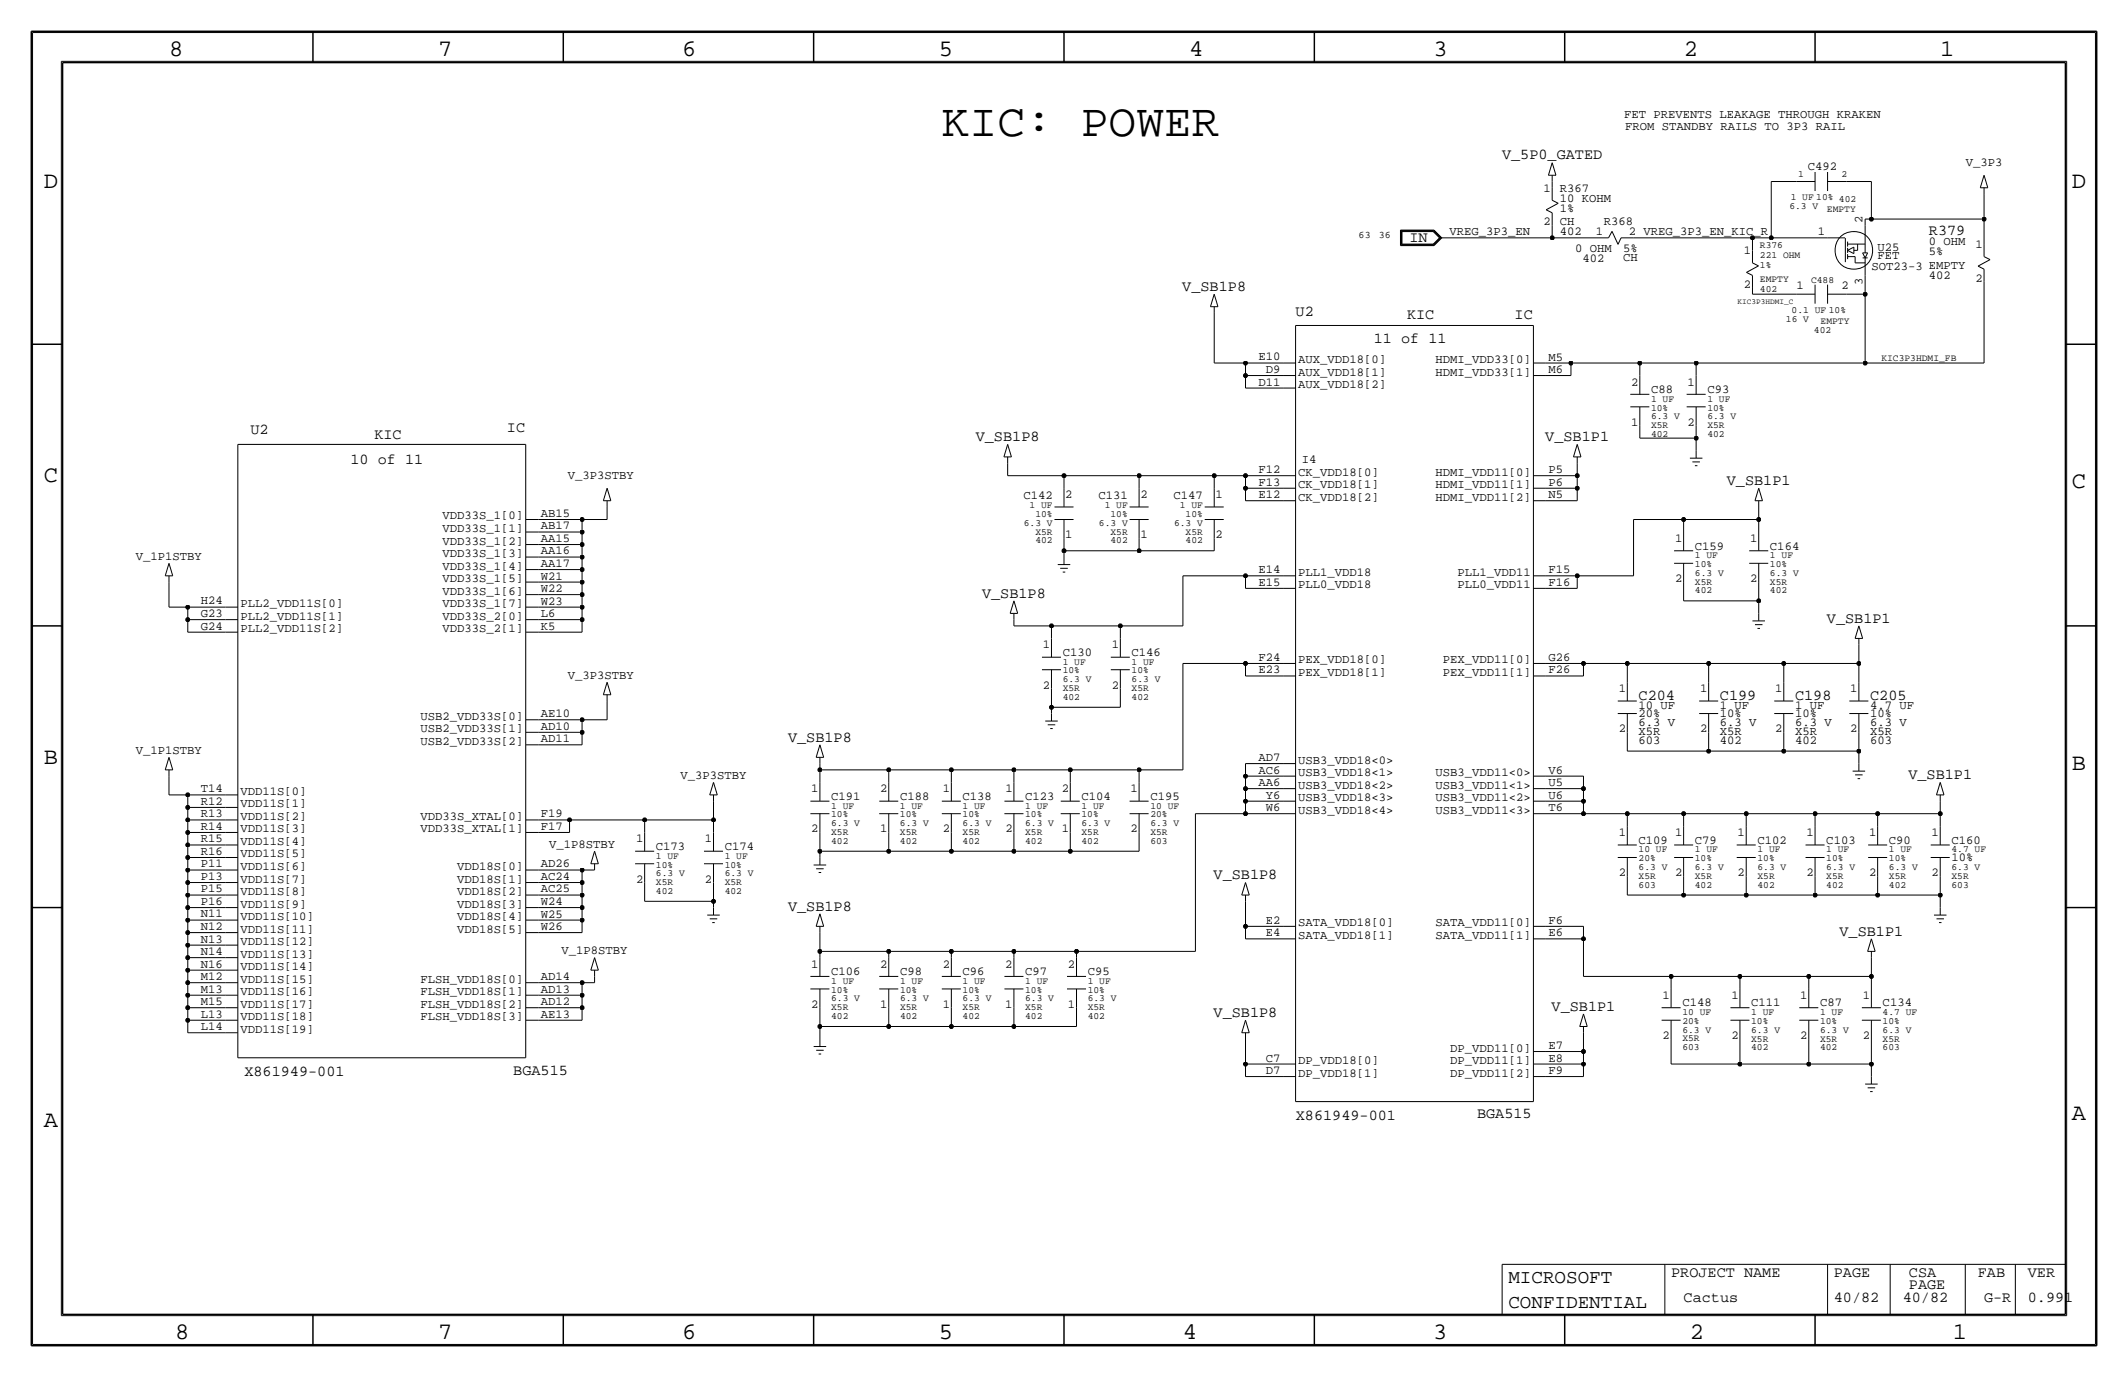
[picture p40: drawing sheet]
<svg xmlns="http://www.w3.org/2000/svg" width="432mm" height="279mm" viewBox="0 0 432 279" stroke-linecap="round" stroke-linejoin="round" font-family="sans-serif">
<defs><g id="words">
<text font-size="9.4" x="191.1" y="27.7">KIC: POWER</text>
<g font-size="4.8">
<text x="34.3" y="11.4">8</text>
<text x="88.9" y="11.4">7</text>
<text x="138.5" y="11.4">6</text>
<text x="190.5" y="11.4">5</text>
<text x="241.3" y="11.4">4</text>
<text x="290.8" y="11.4">3</text>
<text x="341.6" y="11.4">2</text>
<text x="393.7" y="11.4">1</text>
<text x="8.9" y="38.1">D</text>
<text x="420.4" y="38.1">D</text>
<text x="8.9" y="97.8">C</text>
<text x="420.4" y="99.1">C</text>
<text x="8.9" y="154.9">B</text>
<text x="420.4" y="156.2">B</text>
<text x="420.4" y="227.3">A</text>
<text x="8.9" y="228.6">A</text>
<text x="35.6" y="271.8">8</text>
<text x="88.9" y="271.8">7</text>
<text x="138.4" y="271.8">6</text>
<text x="190.5" y="271.8">5</text>
<text x="240" y="271.8">4</text>
<text x="290.8" y="271.8">3</text>
<text x="342.9" y="271.8">2</text>
<text x="396.2" y="271.8">1</text>
</g>
<g font-size="3.9">
<text x="306.1" y="260.4">MICROSOFT</text>
<text x="306.1" y="265.4">CONFIDENTIAL</text>
</g>
<g font-size="3.1">
<text x="304.8" y="32.4">V_5P0_GATED</text>
<text x="391.4" y="47.8">R379</text>
<text x="286" y="49">IN</text>
<text x="239.9" y="59">V_SB1P8</text>
<text x="262.9" y="64.2">U2</text>
<text x="285.5" y="64.8">KIC</text>
<text x="307.3" y="64.8">IC</text>
<text x="278.7" y="69.6">11 of 11</text>
<text x="50.8" y="88.1">U2</text>
<text x="76" y="89.1">KIC</text>
<text x="102.9" y="87.6">IC</text>
<text x="198" y="89.5">V_SB1P8</text>
<text x="313.6" y="89.5">V_SB1P1</text>
<text x="71.1" y="94.2">10 of 11</text>
<text x="350.4" y="98.4">V_SB1P1</text>
<text x="199.3" y="121.3">V_SB1P8</text>
<text x="370.7" y="126.3">V_SB1P1</text>
<text x="332.5" y="142">C204</text>
<text x="349" y="142">C199</text>
<text x="364.2" y="142">C198</text>
<text x="379.5" y="142">C205</text>
<text x="159.9" y="150.5">V_SB1P8</text>
<text x="387.2" y="158.1">V_SB1P1</text>
<text x="246.3" y="178.4">V_SB1P8</text>
<text x="159.9" y="184.8">V_SB1P8</text>
<text x="373.3" y="189.8">V_SB1P1</text>
<text x="246.3" y="206.3">V_SB1P8</text>
<text x="314.8" y="205.1">V_SB1P1</text>
<text x="49.6" y="218.4">X861949-001</text>
<text x="104.1" y="218">BGA515</text>
<text x="262.9" y="227.3">X861949-001</text>
<text x="299.7" y="226.9">BGA515</text>
<text x="339.1" y="259.1">PROJECT NAME</text>
<text x="372.1" y="259.1">PAGE</text>
<text x="387.4" y="259.1">CSA</text>
<text x="387.4" y="261.6">PAGE</text>
<text x="401.3" y="259.1">FAB</text>
<text x="411.5" y="259.1">VER</text>
<text x="341.6" y="264.2">Cactus</text>
<text x="372.1" y="264.2">40/82</text>
<text x="386.1" y="264.2">40/82</text>
<text x="402.6" y="264.2">G-R</text>
<text x="411.5" y="264.2">0.991</text>
</g>
<g font-size="2.5">
<text x="329.5" y="23.9">FET PREVENTS LEAKAGE THROUGH KRAKEN</text>
<text x="329.8" y="26.4">FROM STANDBY RAILS TO 3P3 RAIL</text>
<text x="366.8" y="34.5">C492</text>
<text x="398.9" y="33.6">V_3P3</text>
<text x="313.2" y="38.9">1</text>
<text x="316.5" y="38.9">R367</text>
<text x="316.5" y="40.9">10 KOHM</text>
<text x="294.1" y="47.8">VREG_3P3_EN</text>
<text x="313.2" y="45.7">2</text>
<text x="316.5" y="47.8">402</text>
<text x="316.5" y="45.7">CH</text>
<text x="316.5" y="42.9">1%</text>
<text x="323.8" y="47.8">1</text>
<text x="325.4" y="45.7">R368</text>
<text x="330.5" y="47.8">2 VREG_3P3_EN_KIC_R</text>
<text x="368.8" y="47.8">1</text>
<text x="378" y="45.2" transform="rotate(-90 378 45.2)">2</text>
<text x="319.6" y="51.1">0 OHM</text>
<text x="321.1" y="53.1">402</text>
<text x="329.4" y="53">CH</text>
<text x="329.4" y="51.1">5%</text>
<text x="353.9" y="51.6">1</text>
<text x="381" y="52.5">FET</text>
<text x="381" y="50.9">U25</text>
<text x="391.4" y="51.8">5%</text>
<text x="391.4" y="49.8">0 OHM</text>
<text x="400.8" y="50.3">1</text>
<text x="353.9" y="58.4">2</text>
<text x="364.5" y="58.7">1</text>
<text x="373.6" y="58.7">2</text>
<text x="378" y="57.9" transform="rotate(-90 378 57.9)">3</text>
<text x="379.7" y="54.7">SOT23-3 EMPTY</text>
<text x="391.4" y="56.6">402</text>
<text x="400.8" y="57.1">2</text>
<text x="255.4" y="73.1">E10</text>
<text x="256.9" y="75.7">D9</text>
<text x="263.4" y="76.2">AUX_VDD18[1]</text>
<text x="263.4" y="73.7">AUX_VDD18[0]</text>
<text x="291.3" y="76.2">HDMI_VDD33[1]</text>
<text x="291.3" y="73.7">HDMI_VDD33[0]</text>
<text x="314.2" y="75.7">M6</text>
<text x="314.2" y="73.1">M5</text>
<text x="255.4" y="78.2">D11</text>
<text x="263.4" y="78.7">AUX_VDD18[2]</text>
<text x="331" y="78.2">2</text>
<text x="335" y="79.8">C88</text>
<text x="342.4" y="78.2">1</text>
<text x="346.5" y="79.8">C93</text>
<text x="331" y="86.4">1</text>
<text x="342.4" y="86.4">2</text>
<text x="264.2" y="94">I4</text>
<text x="115.2" y="97.1">V_3P3STBY</text>
<text x="207.7" y="101.3">C142</text>
<text x="216.1" y="101.1">2</text>
<text x="222.9" y="101.3">C131</text>
<text x="231.4" y="101.1">2</text>
<text x="238.1" y="101.3">C147</text>
<text x="246.6" y="101.1">1</text>
<text x="255.4" y="101.1">E12</text>
<text x="255.4" y="98.5">F13</text>
<text x="255.4" y="96">F12</text>
<text x="263.4" y="101.6">CK_VDD18[2]</text>
<text x="263.4" y="99.1">CK_VDD18[1]</text>
<text x="263.4" y="96.5">CK_VDD18[0]</text>
<text x="291.3" y="101.6">HDMI_VDD11[2]</text>
<text x="291.3" y="99.1">HDMI_VDD11[1]</text>
<text x="291.3" y="96.5">HDMI_VDD11[0]</text>
<text x="314.2" y="101.1">N5</text>
<text x="314.2" y="98.5">P6</text>
<text x="314.2" y="96">P5</text>
<text x="89.8" y="105.4">VDD33S_1[0]</text>
<text x="89.8" y="107.9">VDD33S_1[1]</text>
<text x="109.7" y="107.4">AB17</text>
<text x="109.7" y="104.9">AB15</text>
<text x="27.6" y="113.6">V_1P1STBY</text>
<text x="89.8" y="110.5">VDD33S_1[2]</text>
<text x="89.8" y="113">VDD33S_1[3]</text>
<text x="109.7" y="112.5">AA16</text>
<text x="109.7" y="110">AA15</text>
<text x="216.1" y="109.2">1</text>
<text x="231.4" y="109.2">1</text>
<text x="246.6" y="109.2">2</text>
<text x="339.9" y="110">1</text>
<text x="343.9" y="111.5">C159</text>
<text x="355.1" y="110">1</text>
<text x="359.2" y="111.5">C164</text>
<text x="89.8" y="115.6">VDD33S_1[4]</text>
<text x="89.8" y="118.1">VDD33S_1[5]</text>
<text x="109.7" y="117.6">W21</text>
<text x="109.7" y="115.1">AA17</text>
<text x="255.4" y="116.3">E14</text>
<text x="255.4" y="118.9">E15</text>
<text x="263.4" y="119.4">PLL0_VDD18</text>
<text x="263.4" y="116.8">PLL1_VDD18</text>
<text x="295.8" y="119.4">PLL0_VDD11</text>
<text x="295.8" y="116.8">PLL1_VDD11</text>
<text x="314.2" y="116.3">F15</text>
<text x="314.2" y="118.9">F16</text>
<text x="339.9" y="118.1">2</text>
<text x="355.1" y="118.1">2</text>
<text x="40.7" y="125.2">G23</text>
<text x="40.7" y="122.7">H24</text>
<text x="48.8" y="123.2">PLL2_VDD11S[0]</text>
<text x="48.8" y="125.7">PLL2_VDD11S[1]</text>
<text x="89.8" y="120.6">VDD33S_1[6]</text>
<text x="89.8" y="125.7">VDD33S_2[0]</text>
<text x="89.8" y="123.2">VDD33S_1[7]</text>
<text x="109.7" y="125.2">L6</text>
<text x="109.7" y="122.7">W23</text>
<text x="109.7" y="120.1">W22</text>
<text x="40.7" y="127.7">G24</text>
<text x="48.8" y="128.3">PLL2_VDD11S[2]</text>
<text x="89.8" y="128.3">VDD33S_2[1]</text>
<text x="109.7" y="127.8">K5</text>
<text x="211.6" y="131.6">1</text>
<text x="225.6" y="131.6">1</text>
<text x="115.2" y="137.8">V_3P3STBY</text>
<text x="215.6" y="133.1">C130</text>
<text x="229.6" y="133.1">C146</text>
<text x="255.4" y="136.6">E23</text>
<text x="255.4" y="134.1">F24</text>
<text x="263.4" y="134.6">PEX_VDD18[0]</text>
<text x="263.4" y="137.2">PEX_VDD18[1]</text>
<text x="292.8" y="137.2">PEX_VDD11[1]</text>
<text x="292.8" y="134.6">PEX_VDD11[0]</text>
<text x="314.2" y="136.6">F26</text>
<text x="314.2" y="134.1">G26</text>
<text x="211.6" y="139.7">2</text>
<text x="225.6" y="139.7">2</text>
<text x="328.5" y="140.5">1</text>
<text x="332.5" y="143.8">10 UF</text>
<text x="345" y="140.5">1</text>
<text x="349" y="143.8">1 UF</text>
<text x="360.2" y="140.5">1</text>
<text x="364.2" y="143.8">1 UF</text>
<text x="375.4" y="140.5">1</text>
<text x="379.5" y="143.8">4.7 UF</text>
<text x="85.3" y="148.6">USB2_VDD33S[1]</text>
<text x="85.3" y="146">USB2_VDD33S[0]</text>
<text x="109.7" y="148.1">AD10</text>
<text x="109.7" y="145.5">AE10</text>
<text x="328.5" y="148.6">2</text>
<text x="332.5" y="149.1">X5R</text>
<text x="332.5" y="147.3">6.3 V</text>
<text x="332.5" y="145.5">20%</text>
<text x="345" y="148.6">2</text>
<text x="349" y="145.5">10%</text>
<text x="349" y="147.3">6.3 V</text>
<text x="349" y="149.1">X5R</text>
<text x="360.2" y="148.6">2</text>
<text x="364.2" y="145.5">10%</text>
<text x="364.2" y="149.1">X5R</text>
<text x="364.2" y="147.3">6.3 V</text>
<text x="375.4" y="148.6">2</text>
<text x="379.5" y="147.3">6.3 V</text>
<text x="379.5" y="149.1">X5R</text>
<text x="379.5" y="145.5">10%</text>
<text x="27.6" y="153">V_1P1STBY</text>
<text x="85.3" y="151.1">USB2_VDD33S[2]</text>
<text x="109.7" y="150.6">AD11</text>
<text x="255.4" y="154.4">AD7</text>
<text x="263.4" y="154.9">USB3_VDD18&lt;0&gt;</text>
<text x="332.5" y="150.9">603</text>
<text x="349" y="150.9">402</text>
<text x="364.2" y="150.9">402</text>
<text x="379.5" y="150.9">603</text>
<text x="40.7" y="160.8">T14</text>
<text x="48.8" y="161.3">VDD11S[0]</text>
<text x="138.1" y="158.1">V_3P3STBY</text>
<text x="164.6" y="160.8">1</text>
<text x="178.6" y="160.8">2</text>
<text x="191.3" y="160.8">1</text>
<text x="204" y="160.8">1</text>
<text x="215.4" y="160.8">2</text>
<text x="229.4" y="160.8">1</text>
<text x="255.4" y="159.5">AA6</text>
<text x="255.4" y="157">AC6</text>
<text x="263.4" y="157.5">USB3_VDD18&lt;1&gt;</text>
<text x="263.4" y="160">USB3_VDD18&lt;2&gt;</text>
<text x="291.3" y="157.5">USB3_VDD11&lt;0&gt;</text>
<text x="291.3" y="160">USB3_VDD11&lt;1&gt;</text>
<text x="314.2" y="159.5">U5</text>
<text x="314.2" y="157">V6</text>
<text x="40.7" y="165.8">R13</text>
<text x="40.7" y="163.3">R12</text>
<text x="48.8" y="166.4">VDD11S[2]</text>
<text x="48.8" y="163.8">VDD11S[1]</text>
<text x="85.3" y="166.4">VDD33S_XTAL[0]</text>
<text x="109.7" y="165.9">F19</text>
<text x="168.7" y="162.3">C191</text>
<text x="182.6" y="162.3">C188</text>
<text x="195.3" y="162.3">C138</text>
<text x="208" y="162.3">C123</text>
<text x="219.5" y="162.3">C104</text>
<text x="233.4" y="162.3">C195</text>
<text x="256.9" y="164.6">W6</text>
<text x="256.9" y="162.1">Y6</text>
<text x="263.4" y="162.6">USB3_VDD18&lt;3&gt;</text>
<text x="263.4" y="165.1">USB3_VDD18&lt;4&gt;</text>
<text x="291.3" y="162.6">USB3_VDD11&lt;2&gt;</text>
<text x="291.3" y="165.1">USB3_VDD11&lt;3&gt;</text>
<text x="314.2" y="164.6">T6</text>
<text x="314.2" y="162">U6</text>
<text x="40.7" y="173.5">R16</text>
<text x="40.7" y="170.9">R15</text>
<text x="40.7" y="168.4">R14</text>
<text x="48.8" y="171.4">VDD11S[4]</text>
<text x="48.8" y="174">VDD11S[5]</text>
<text x="48.8" y="168.9">VDD11S[3]</text>
<text x="85.3" y="168.9">VDD33S_XTAL[1]</text>
<text x="109.7" y="168.4">F17</text>
<text x="111.4" y="172.1">V_1P8STBY</text>
<text x="129.1" y="170.9">1</text>
<text x="133.1" y="172.5">C173</text>
<text x="143" y="170.9">1</text>
<text x="147.1" y="172.5">C174</text>
<text x="164.6" y="168.9">2</text>
<text x="178.6" y="168.9">1</text>
<text x="191.3" y="168.9">2</text>
<text x="204" y="168.9">2</text>
<text x="215.4" y="168.9">1</text>
<text x="229.4" y="168.9">2</text>
<text x="328.5" y="169.7">1</text>
<text x="332.5" y="171.2">C109</text>
<text x="339.9" y="169.7">1</text>
<text x="343.9" y="171.2">C79</text>
<text x="352.6" y="169.7">1</text>
<text x="356.6" y="171.2">C102</text>
<text x="366.6" y="169.7">1</text>
<text x="370.6" y="171.2">C103</text>
<text x="379.3" y="169.7">1</text>
<text x="383.3" y="171.2">C90</text>
<text x="392" y="169.7">1</text>
<text x="396" y="171.2">C160</text>
<text x="40.7" y="178.5">P13</text>
<text x="40.7" y="176">P11</text>
<text x="48.8" y="176.5">VDD11S[6]</text>
<text x="48.8" y="179.1">VDD11S[7]</text>
<text x="92.8" y="176.5">VDD18S[0]</text>
<text x="92.8" y="179.1">VDD18S[1]</text>
<text x="109.7" y="178.5">AC24</text>
<text x="109.7" y="176">AD26</text>
<text x="129.1" y="179.1">2</text>
<text x="143" y="179.1">2</text>
<text x="328.5" y="177.8">2</text>
<text x="339.9" y="177.8">2</text>
<text x="352.6" y="177.8">2</text>
<text x="366.6" y="177.8">2</text>
<text x="379.3" y="177.8">2</text>
<text x="392" y="177.8">2</text>
<text x="396" y="174.8">10%</text>
<text x="40.7" y="183.6">P16</text>
<text x="40.7" y="181.1">P15</text>
<text x="48.8" y="184.1">VDD11S[9]</text>
<text x="48.8" y="181.6">VDD11S[8]</text>
<text x="92.8" y="181.6">VDD18S[2]</text>
<text x="92.8" y="184.1">VDD18S[3]</text>
<text x="109.7" y="183.6">W24</text>
<text x="109.7" y="181.1">AC25</text>
<text x="40.7" y="191.2">N13</text>
<text x="40.7" y="188.7">N12</text>
<text x="40.7" y="186.2">N11</text>
<text x="48.8" y="191.8">VDD11S[12]</text>
<text x="48.8" y="189.2">VDD11S[11]</text>
<text x="48.8" y="186.7">VDD11S[10]</text>
<text x="92.8" y="186.7">VDD18S[4]</text>
<text x="92.8" y="189.2">VDD18S[5]</text>
<text x="109.7" y="188.7">W26</text>
<text x="109.7" y="186.2">W25</text>
<text x="256.9" y="190">E4</text>
<text x="256.9" y="187.4">E2</text>
<text x="263.4" y="188">SATA_VDD18[0]</text>
<text x="263.4" y="190.5">SATA_VDD18[1]</text>
<text x="291.3" y="188">SATA_VDD11[0]</text>
<text x="291.3" y="190.5">SATA_VDD11[1]</text>
<text x="314.2" y="190">E6</text>
<text x="314.2" y="187.4">F6</text>
<text x="40.7" y="196.3">N16</text>
<text x="40.7" y="193.8">N14</text>
<text x="48.8" y="196.8">VDD11S[14]</text>
<text x="48.8" y="194.3">VDD11S[13]</text>
<text x="114" y="193.6">V_1P8STBY</text>
<text x="164.6" y="196.3">1</text>
<text x="168.7" y="197.9">C106</text>
<text x="178.6" y="196.3">2</text>
<text x="182.6" y="197.9">C98</text>
<text x="191.3" y="196.3">2</text>
<text x="195.3" y="197.9">C96</text>
<text x="204" y="196.3">2</text>
<text x="208" y="197.9">C97</text>
<text x="216.7" y="196.3">2</text>
<text x="220.7" y="197.9">C95</text>
<text x="40.7" y="203.9">M15</text>
<text x="40.7" y="201.4">M13</text>
<text x="40.7" y="198.9">M12</text>
<text x="48.8" y="201.9">VDD11S[16]</text>
<text x="48.8" y="199.4">VDD11S[15]</text>
<text x="85.3" y="199.4">FLSH_VDD18S[0]</text>
<text x="85.3" y="201.9">FLSH_VDD18S[1]</text>
<text x="109.7" y="203.9">AD12</text>
<text x="109.7" y="201.4">AD13</text>
<text x="109.7" y="198.9">AD14</text>
<text x="337.3" y="202.7">1</text>
<text x="351.3" y="202.7">1</text>
<text x="365.3" y="202.7">1</text>
<text x="378" y="202.7">1</text>
<text x="40.7" y="209">L14</text>
<text x="40.7" y="206.5">L13</text>
<text x="48.8" y="209.6">VDD11S[19]</text>
<text x="48.8" y="204.5">VDD11S[17]</text>
<text x="48.8" y="207">VDD11S[18]</text>
<text x="85.3" y="207">FLSH_VDD18S[3]</text>
<text x="85.3" y="204.5">FLSH_VDD18S[2]</text>
<text x="109.7" y="206.5">AE13</text>
<text x="164.6" y="204.5">2</text>
<text x="178.6" y="204.5">1</text>
<text x="191.3" y="204.5">1</text>
<text x="204" y="204.5">1</text>
<text x="216.7" y="204.5">1</text>
<text x="341.4" y="204.2">C148</text>
<text x="355.3" y="204.2">C111</text>
<text x="369.3" y="204.2">C87</text>
<text x="382" y="204.2">C134</text>
<text x="256.9" y="215.4">C7</text>
<text x="263.4" y="215.9">DP_VDD18[0]</text>
<text x="294.3" y="215.9">DP_VDD11[1]</text>
<text x="294.3" y="213.4">DP_VDD11[0]</text>
<text x="314.2" y="215.4">E8</text>
<text x="314.2" y="212.8">E7</text>
<text x="337.3" y="210.8">2</text>
<text x="351.3" y="210.8">2</text>
<text x="365.3" y="210.8">2</text>
<text x="378" y="210.8">2</text>
<text x="256.9" y="217.9">D7</text>
<text x="263.4" y="218.4">DP_VDD18[1]</text>
<text x="294.3" y="218.4">DP_VDD11[2]</text>
<text x="314.2" y="217.9">F9</text>
</g>
<g font-size="2">
<text x="364.8" y="35.8">1</text>
<text x="373.6" y="35.8">2</text>
<text x="363.4" y="40.6">1 UF 10% 402</text>
<text x="363.1" y="42.4">6.3 V</text>
<text x="370.7" y="42.9">EMPTY</text>
<text x="275.7" y="48.3">63</text>
<text x="279.8" y="48.3">36</text>
<text x="357.1" y="50.3">R376</text>
<text x="357.1" y="52.3">221 OHM</text>
<text x="357.1" y="59.2">402</text>
<text x="357.1" y="54.4">1%</text>
<text x="357.1" y="57.2">EMPTY</text>
<text x="367.5" y="57.4">C488</text>
<text x="362.4" y="65.3">16 V</text>
<text x="363.5" y="63.5">0.1 UF 10%</text>
<text x="369.4" y="65.8">EMPTY</text>
<text x="368.1" y="67.6">402</text>
<text x="381.8" y="73.2">KIC3P3HDMI_FB</text>
<text x="335" y="81.5">1 UF</text>
<text x="335" y="83.3">10%</text>
<text x="346.5" y="81.5">1 UF</text>
<text x="346.5" y="83.3">10%</text>
<text x="335" y="85.1">6.3 V</text>
<text x="335" y="86.9">X5R</text>
<text x="335" y="88.6">402</text>
<text x="346.5" y="85.1">6.3 V</text>
<text x="346.5" y="86.9">X5R</text>
<text x="346.5" y="88.6">402</text>
<text x="207.7" y="106.7">6.3 V</text>
<text x="208.9" y="103.1">1 UF</text>
<text x="210.1" y="104.9">10%</text>
<text x="223" y="106.7">6.3 V</text>
<text x="224.2" y="103.1">1 UF</text>
<text x="225.3" y="104.9">10%</text>
<text x="238.2" y="106.7">6.3 V</text>
<text x="239.4" y="103.1">1 UF</text>
<text x="240.6" y="104.9">10%</text>
<text x="210.1" y="110.2">402</text>
<text x="210.1" y="108.5">X5R</text>
<text x="225.3" y="110.2">402</text>
<text x="225.3" y="108.5">X5R</text>
<text x="240.6" y="110.2">402</text>
<text x="240.6" y="108.5">X5R</text>
<text x="343.9" y="113.3">1 UF</text>
<text x="359.2" y="113.3">1 UF</text>
<text x="343.9" y="116.8">6.3 V</text>
<text x="343.9" y="118.6">X5R</text>
<text x="343.9" y="115.1">10%</text>
<text x="359.2" y="116.8">6.3 V</text>
<text x="359.2" y="118.6">X5R</text>
<text x="359.2" y="115.1">10%</text>
<text x="343.9" y="120.4">402</text>
<text x="359.2" y="120.4">402</text>
<text x="215.6" y="134.9">1 UF</text>
<text x="215.6" y="136.7">10%</text>
<text x="229.6" y="136.6">10%</text>
<text x="229.6" y="134.9">1 UF</text>
<text x="215.6" y="138.4">6.3 V</text>
<text x="215.6" y="140.2">X5R</text>
<text x="215.6" y="142">402</text>
<text x="229.6" y="142">402</text>
<text x="229.6" y="140.2">X5R</text>
<text x="229.6" y="138.4">6.3 V</text>
<text x="168.7" y="165.9">10%</text>
<text x="168.7" y="167.6">6.3 V</text>
<text x="168.7" y="164.1">1 UF</text>
<text x="182.6" y="165.9">10%</text>
<text x="182.6" y="167.6">6.3 V</text>
<text x="182.6" y="164.1">1 UF</text>
<text x="195.3" y="167.6">6.3 V</text>
<text x="195.3" y="164.1">1 UF</text>
<text x="195.3" y="165.9">10%</text>
<text x="208" y="167.6">6.3 V</text>
<text x="208" y="165.9">10%</text>
<text x="208" y="164.1">1 UF</text>
<text x="219.5" y="165.9">10%</text>
<text x="219.5" y="167.6">6.3 V</text>
<text x="219.5" y="164.1">1 UF</text>
<text x="233.4" y="167.6">6.3 V</text>
<text x="233.4" y="165.9">20%</text>
<text x="233.4" y="164.1">10 UF</text>
<text x="168.7" y="171.2">402</text>
<text x="168.7" y="169.4">X5R</text>
<text x="182.6" y="171.2">402</text>
<text x="182.6" y="169.4">X5R</text>
<text x="195.3" y="171.2">402</text>
<text x="195.3" y="169.4">X5R</text>
<text x="208" y="171.2">402</text>
<text x="208" y="169.4">X5R</text>
<text x="219.5" y="171.2">402</text>
<text x="219.5" y="169.4">X5R</text>
<text x="233.4" y="171.2">603</text>
<text x="233.4" y="169.4">X5R</text>
<text x="332.5" y="173">10 UF</text>
<text x="343.9" y="173">1 UF</text>
<text x="356.6" y="173">1 UF</text>
<text x="370.6" y="173">1 UF</text>
<text x="383.3" y="173">1 UF</text>
<text x="396" y="173">4.7 UF</text>
<text x="133.1" y="174.2">1 UF</text>
<text x="133.1" y="176">10%</text>
<text x="133.1" y="177.8">6.3 V</text>
<text x="133.1" y="179.6">X5R</text>
<text x="147.1" y="177.8">6.3 V</text>
<text x="147.1" y="176">10%</text>
<text x="147.1" y="179.6">X5R</text>
<text x="147.1" y="174.2">1 UF</text>
<text x="332.5" y="178.3">X5R</text>
<text x="332.5" y="176.5">6.3 V</text>
<text x="332.5" y="174.8">20%</text>
<text x="343.9" y="176.5">6.3 V</text>
<text x="343.9" y="178.3">X5R</text>
<text x="343.9" y="174.8">10%</text>
<text x="356.6" y="176.5">6.3 V</text>
<text x="356.6" y="178.3">X5R</text>
<text x="356.6" y="174.8">10%</text>
<text x="370.6" y="176.5">6.3 V</text>
<text x="370.6" y="178.3">X5R</text>
<text x="370.6" y="174.8">10%</text>
<text x="383.3" y="176.5">6.3 V</text>
<text x="383.3" y="178.3">X5R</text>
<text x="383.3" y="174.8">10%</text>
<text x="396" y="176.5">6.3 V</text>
<text x="396" y="178.3">X5R</text>
<text x="133.1" y="181.4">402</text>
<text x="147.1" y="181.4">402</text>
<text x="332.5" y="180.1">603</text>
<text x="343.9" y="180.1">402</text>
<text x="356.6" y="180.1">402</text>
<text x="370.6" y="180.1">402</text>
<text x="383.3" y="180.1">402</text>
<text x="396" y="180.1">603</text>
<text x="168.7" y="199.6">1 UF</text>
<text x="168.7" y="203.2">6.3 V</text>
<text x="168.7" y="201.4">10%</text>
<text x="182.6" y="199.6">1 UF</text>
<text x="182.6" y="203.2">6.3 V</text>
<text x="182.6" y="201.4">10%</text>
<text x="195.3" y="199.6">1 UF</text>
<text x="195.3" y="203.2">6.3 V</text>
<text x="195.3" y="201.4">10%</text>
<text x="208" y="199.6">1 UF</text>
<text x="208" y="203.2">6.3 V</text>
<text x="208" y="201.4">10%</text>
<text x="220.7" y="203.2">6.3 V</text>
<text x="220.7" y="199.6">1 UF</text>
<text x="220.7" y="201.4">10%</text>
<text x="168.7" y="205">X5R</text>
<text x="168.7" y="206.8">402</text>
<text x="182.6" y="205">X5R</text>
<text x="182.6" y="206.8">402</text>
<text x="195.3" y="205">X5R</text>
<text x="195.3" y="206.8">402</text>
<text x="208" y="205">X5R</text>
<text x="208" y="206.8">402</text>
<text x="220.7" y="205">X5R</text>
<text x="220.7" y="206.8">402</text>
<text x="341.4" y="209.5">6.3 V</text>
<text x="341.4" y="207.8">20%</text>
<text x="341.4" y="206">10 UF</text>
<text x="355.3" y="207.8">10%</text>
<text x="355.3" y="209.5">6.3 V</text>
<text x="355.3" y="206">1 UF</text>
<text x="369.3" y="209.6">6.3 V</text>
<text x="369.3" y="207.8">10%</text>
<text x="369.3" y="206">1 UF</text>
<text x="382" y="207.8">10%</text>
<text x="382" y="209.6">6.3 V</text>
<text x="382" y="206">4.7 UF</text>
<text x="341.4" y="211.3">X5R</text>
<text x="341.4" y="213.1">603</text>
<text x="355.3" y="213.1">402</text>
<text x="355.3" y="211.3">X5R</text>
<text x="369.3" y="213.1">402</text>
<text x="369.3" y="211.3">X5R</text>
<text x="382" y="211.3">X5R</text>
<text x="382" y="213.1">603</text>
</g>
<text font-size="1.6" x="352.6" y="61.7">KIC3P3HDMI_C</text>
</g></defs>
<!-- layer: Nets -->
<g fill="none" stroke="#000" stroke-width=".2">
<path d="M315 36.8v1.3zM359.4 36.8h5.1zM359.4 36.8v11.5zM374.6 36.8h5.1zM379.7 36.8v7.7zM402.6 39.4v5zM294.6 48.3h20.4zM315 45.7v2.6zM315 48.3h8.8zM331.5 48.3h24.1zM355.6 58.4v1.3zM355.6 59.7h8.9z"/>
<path d="M355.6 48.3h3.8zM355.6 48.3v2.5zM359.4 48.3h11.4zM374.6 59.7h3.9zM378.5 59.7v14zM378.5 55.9v3.8zM378.5 44.4h1.2zM378.5 44.4v1.3zM379.7 44.4h22.9zM402.6 57.1v16.6zM402.6 44.5v5zM246.4 73.7h6.3z"/>
<path d="M246.4 63.5v10.2zM252.7 76.2h7.6zM252.7 73.7h7.7zM252.7 73.7v2.5zM252.7 76.2v2.5zM252.7 78.7h7.7zM313.7 76.2h5.1zM313.7 73.7h5.1zM318.8 73.7v2.5zM318.8 73.7h13.9zM332.7 73.7h11.5zM332.7 73.7v2.5z"/>
<path d="M344.2 73.7v2.5zM344.2 73.7h34.3zM378.5 73.7h24.1zM204.5 94v2.5zM204.5 96.5h11.4zM215.9 96.5v2.6zM215.9 96.5h15.2zM231.1 96.5v2.6zM231.1 96.5h15.3zM246.4 96.5h6.3zM246.4 96.5v2.6zM252.7 99.1h7.6z"/>
<path d="M252.7 96.5h7.7zM252.7 96.5v2.6zM252.7 99.1v2.5zM313.7 99.1h6.3zM313.7 96.5h6.3zM320 99.1v2.5zM320 96.5v2.6zM320 94v2.5zM332.7 88.9h11.5zM332.7 86.4v2.5zM344.2 86.4v2.5zM344.2 88.9v2.5z"/>
<path d="M34.3 118.1v5.1zM109.2 110.5h8.9zM109.2 113h8.9zM109.2 115.6h8.9zM109.2 118.1h8.9zM109.2 105.4h8.9zM109.2 107.9h8.9zM118.1 105.4h5.1zM118.1 105.4v2.6zM118.1 107.9v2.6zM118.1 110.5v2.5zM118.1 113v2.6z"/>
<path d="M118.1 115.6v2.5zM118.1 118.1v2.6zM123.2 102.9v2.5zM215.9 109.2v2.6zM215.9 111.8v1.2zM215.9 111.8h15.2zM231.1 109.2v2.6zM231.1 111.8h15.3zM240 116.8h12.7zM240 116.8v10.2zM246.4 109.2v2.6zM252.7 119.4h7.6z"/>
<path d="M252.7 116.8h7.6zM252.7 116.8v2.6zM252.7 101.6h7.7zM313.7 119.4h6.3zM313.7 116.8h6.3zM313.7 101.6h6.3zM320 116.8v2.6zM320 116.8h11.5zM331.5 105.4v11.4zM331.5 105.4h10.1zM341.6 118.1v3.8zM341.6 105.4h15.3z"/>
<path d="M341.6 105.4v2.5zM356.9 118.1v3.8zM356.9 102.9v2.5zM356.9 105.4v2.5zM34.3 123.2h3.8zM38.1 125.7h7.6zM38.1 123.2v2.5zM38.1 125.7v2.6zM38.1 123.2h7.6zM38.1 128.3h7.6zM109.2 123.2h8.9zM109.2 125.7h8.9z"/>
<path d="M109.2 120.7h8.9zM109.2 128.3h8.9zM118.1 120.7v2.5zM118.1 123.2v2.5zM118.1 125.7v2.6zM205.7 127h7.7zM205.7 125.7v1.3zM213.4 127v2.5zM213.4 139.7v3.8zM213.4 127h13.9zM227.3 127v2.5zM227.3 139.7v3.8z"/>
<path d="M227.3 127h12.7zM240 134.6h12.7zM240 134.6v21.6zM252.7 137.2h7.6zM252.7 134.6v2.6zM252.7 134.6h7.7zM313.7 134.6h7.6zM313.7 137.2h7.6zM321.3 134.6v2.6zM321.3 134.6h8.9zM330.2 134.6h16.5zM330.2 134.6v3.8z"/>
<path d="M341.6 121.9h15.3zM346.7 134.6v3.8zM346.7 134.6h15.2zM356.9 121.9v2.6zM361.9 134.6h15.3zM361.9 134.6v3.8zM377.2 130.8v3.8zM377.2 134.6v3.8zM34.3 157.5v3.8zM109.2 146h8.9zM109.2 151.1h8.9zM109.2 148.6h8.9z"/>
<path d="M118.1 146h5.1zM118.1 146v2.6zM118.1 148.6v2.5zM123.2 142.2v3.8zM166.4 156.2h13.9zM166.4 154.9v1.3zM166.4 156.2v2.6zM180.3 156.2h12.7zM180.3 156.2v2.6zM193 156.2h12.7zM193 156.2v2.6zM205.7 156.2h11.5z"/>
<path d="M205.7 156.2v2.6zM213.4 143.5v1.3zM213.4 143.5h13.9zM217.2 156.2h13.9zM217.2 156.2v2.6zM231.1 156.2h8.9zM231.1 156.2v2.6zM252.7 157.5h7.6zM252.7 154.9h7.7zM252.7 154.9v2.6zM252.7 157.5v2.5zM313.7 157.5h7.6z"/>
<path d="M321.3 157.5v2.5zM330.2 152.4h16.5zM330.2 148.6v3.8zM346.7 148.6v3.8zM346.7 152.4h15.2zM361.9 152.4h15.3zM361.9 148.6v3.8zM377.2 148.6v3.8zM377.2 152.4v2.5zM34.3 161.3h3.8zM38.1 179.1v2.5zM38.1 176.5v2.6z"/>
<path d="M38.1 174v2.5zM38.1 171.4v2.6zM38.1 168.9v2.6zM38.1 166.4v2.5zM38.1 163.8v2.6zM38.1 161.3v2.5zM38.1 161.3h7.6zM38.1 179.1h7.6zM38.1 176.5h7.6zM38.1 174h7.6zM38.1 171.4h7.6zM38.1 168.9h7.6z"/>
<path d="M38.1 166.4h7.6zM38.1 163.8h7.6zM109.2 166.4h6.4zM109.2 168.9h6.4zM109.2 179.1h8.9zM109.2 176.5h8.9zM115.6 166.4h15.2zM115.6 166.4v2.5zM118.1 176.5v2.6zM118.1 179.1v2.5zM118.1 176.5h2.6zM130.8 179.1v3.8z"/>
<path d="M130.8 166.4h14zM130.8 166.4v2.5zM144.8 179.1v3.8zM144.8 162.6v3.8zM144.8 166.4v2.5zM166.4 172.7h13.9zM166.4 168.9v3.8zM166.4 172.7v1.3zM180.3 168.9v3.8zM180.3 172.7h12.7zM193 168.9v3.8zM193 172.7h12.7z"/>
<path d="M205.7 172.7h11.5zM205.7 168.9v3.8zM217.2 172.7h13.9zM217.2 168.9v3.8zM231.1 168.9v3.8zM242.6 165.1h10.1zM242.6 165.1v27.9zM252.7 160h7.6zM252.7 162.6h7.6zM252.7 160v2.6zM252.7 162.6v2.5zM252.7 165.1h7.7z"/>
<path d="M313.7 160h7.6zM313.7 162.6h7.6zM313.7 165.1h7.6zM321.3 160v2.6zM321.3 162.6v2.5zM321.3 165.1h8.9zM330.2 177.8v3.8zM330.2 165.1h11.4zM330.2 165.1v2.5zM341.6 177.8v3.8zM341.6 165.1v2.5zM341.6 165.1h12.7z"/>
<path d="M354.3 177.8v3.8zM354.3 165.1h14zM354.3 165.1v2.5zM368.3 177.8v3.8zM368.3 165.1h12.7zM368.3 165.1v2.5zM381 177.8v3.8zM381 165.1v2.5zM381 165.1h12.7zM393.7 177.8v3.8zM393.7 162.6v2.5zM393.7 165.1v2.5z"/>
<path d="M38.1 199.4v2.5zM38.1 196.8v2.6zM38.1 194.3v2.6zM38.1 191.8v2.5zM38.1 189.2v2.6zM38.1 186.7v2.5zM38.1 184.1v2.6zM38.1 181.6v2.6zM38.1 199.4h7.6zM38.1 196.8h7.6zM38.1 194.3h7.6zM38.1 191.8h7.6z"/>
<path d="M38.1 189.2h7.6zM38.1 186.7h7.6zM38.1 184.1h7.6zM38.1 181.6h7.6zM109.2 184.1h8.9zM109.2 186.7h8.9zM109.2 189.2h8.9zM109.2 181.6h8.9zM109.2 199.4h8.9zM118.1 181.6v2.5zM118.1 184.1v2.6zM118.1 186.7v2.5z"/>
<path d="M118.1 199.4h2.6zM118.1 199.4v2.5zM120.7 198.1v1.3zM130.8 182.9h14zM144.8 182.9v1.2zM166.4 193h13.9zM166.4 193v1.3zM166.4 189.2v3.8zM180.3 193h12.7zM180.3 193v1.3zM193 193h12.7zM193 193v1.3z"/>
<path d="M205.7 193h12.7zM205.7 193v1.3zM218.4 193h24.2zM218.4 193v1.3zM252.7 188v2.5zM252.7 188h7.7zM252.7 182.9v5.1zM252.7 190.5h7.7zM313.7 190.5h7.6zM313.7 188h7.6zM321.3 188v2.5zM321.3 190.5v7.6z"/>
<path d="M321.3 198.1h17.8zM330.2 181.6h11.4zM339.1 198.1h14zM339.1 198.1v2.6zM341.6 181.6h12.7zM353.1 198.1v2.6zM353.1 198.1h13.9zM354.3 181.6h14zM367 198.1h12.7zM367 198.1v2.6zM368.3 181.6h12.7zM379.7 194.3v3.8z"/>
<path d="M379.7 198.1v2.6zM381 181.6h12.7zM393.7 181.6v2.5zM38.1 209.5h7.6zM38.1 207v2.6zM38.1 204.5v2.5zM38.1 201.9v2.6zM38.1 207h7.6zM38.1 204.5h7.6zM38.1 201.9h7.6zM109.2 201.9h8.9zM109.2 207h8.9z"/>
<path d="M109.2 204.5h8.9zM118.1 201.9v2.6zM118.1 204.5v2.5zM166.4 208.3h13.9zM166.4 204.5v3.8zM166.4 208.3v2.5zM180.3 204.5v3.8zM180.3 208.3h12.7zM193 208.3h12.7zM193 204.5v3.8zM205.7 208.3h12.7zM205.7 204.5v3.8z"/>
<path d="M218.4 204.5v3.8zM252.7 218.4h7.6zM252.7 215.9h7.6zM252.7 215.9v2.5zM252.7 210.8v5.1zM313.7 218.4h7.6zM313.7 215.9h7.6zM313.7 213.4h7.6zM321.3 215.9v2.5zM321.3 213.4v2.5zM321.3 209.6v3.8zM339.1 215.9h14z"/>
<path d="M339.1 210.8v5.1zM353.1 210.8v5.1zM353.1 215.9h13.9zM367 215.9h12.7zM367 210.8v5.1zM379.7 210.8v5.1zM379.7 215.9v2.5z"/>
</g>
<g fill="#000" stroke="#000" stroke-width=".2">
<circle cx="315" cy="48.3" r=".41"/>
<circle cx="355.6" cy="48.3" r=".41"/>
<circle cx="359.4" cy="48.3" r=".41"/>
<circle cx="378.5" cy="59.7" r=".41"/>
<circle cx="379.7" cy="44.5" r=".41"/>
<circle cx="402.6" cy="44.5" r=".41"/>
<circle cx="252.7" cy="73.7" r=".41"/>
<circle cx="252.7" cy="76.2" r=".41"/>
<circle cx="318.8" cy="73.7" r=".41"/>
<circle cx="332.7" cy="73.7" r=".41"/>
<circle cx="344.2" cy="73.7" r=".41"/>
<circle cx="378.5" cy="73.7" r=".41"/>
<circle cx="215.9" cy="96.5" r=".41"/>
<circle cx="231.1" cy="96.5" r=".41"/>
<circle cx="246.4" cy="96.5" r=".41"/>
<circle cx="252.7" cy="96.5" r=".41"/>
<circle cx="252.7" cy="99.1" r=".41"/>
<circle cx="320" cy="96.5" r=".41"/>
<circle cx="320" cy="99.1" r=".41"/>
<circle cx="344.2" cy="88.9" r=".41"/>
<circle cx="118.1" cy="118.1" r=".41"/>
<circle cx="118.1" cy="110.5" r=".41"/>
<circle cx="118.1" cy="108" r=".41"/>
<circle cx="118.1" cy="105.4" r=".41"/>
<circle cx="118.1" cy="113" r=".41"/>
<circle cx="118.1" cy="115.6" r=".41"/>
<circle cx="215.9" cy="111.8" r=".41"/>
<circle cx="231.1" cy="111.8" r=".41"/>
<circle cx="252.7" cy="116.8" r=".41"/>
<circle cx="320" cy="116.8" r=".41"/>
<circle cx="341.6" cy="105.4" r=".41"/>
<circle cx="356.9" cy="105.4" r=".41"/>
<circle cx="38.1" cy="125.7" r=".41"/>
<circle cx="38.1" cy="123.2" r=".41"/>
<circle cx="118.1" cy="120.7" r=".41"/>
<circle cx="118.1" cy="123.2" r=".41"/>
<circle cx="118.1" cy="125.7" r=".41"/>
<circle cx="213.4" cy="127" r=".41"/>
<circle cx="227.3" cy="127" r=".41"/>
<circle cx="252.7" cy="134.6" r=".41"/>
<circle cx="321.3" cy="134.6" r=".41"/>
<circle cx="330.2" cy="134.6" r=".41"/>
<circle cx="346.7" cy="134.6" r=".41"/>
<circle cx="356.9" cy="121.9" r=".41"/>
<circle cx="361.9" cy="134.6" r=".41"/>
<circle cx="377.2" cy="134.6" r=".41"/>
<circle cx="118.1" cy="148.6" r=".41"/>
<circle cx="118.1" cy="146.1" r=".41"/>
<circle cx="166.4" cy="156.2" r=".41"/>
<circle cx="180.3" cy="156.2" r=".41"/>
<circle cx="193" cy="156.2" r=".41"/>
<circle cx="205.7" cy="156.2" r=".41"/>
<circle cx="213.4" cy="143.5" r=".41"/>
<circle cx="217.2" cy="156.2" r=".41"/>
<circle cx="231.1" cy="156.2" r=".41"/>
<circle cx="252.7" cy="157.5" r=".41"/>
<circle cx="346.7" cy="152.4" r=".41"/>
<circle cx="361.9" cy="152.4" r=".41"/>
<circle cx="377.2" cy="152.4" r=".41"/>
<circle cx="38.1" cy="166.4" r=".41"/>
<circle cx="38.1" cy="163.8" r=".41"/>
<circle cx="38.1" cy="161.3" r=".41"/>
<circle cx="38.1" cy="168.9" r=".41"/>
<circle cx="38.1" cy="171.5" r=".41"/>
<circle cx="38.1" cy="174" r=".41"/>
<circle cx="38.1" cy="176.5" r=".41"/>
<circle cx="38.1" cy="179.1" r=".41"/>
<circle cx="115.6" cy="166.4" r=".41"/>
<circle cx="118.1" cy="179.1" r=".41"/>
<circle cx="118.1" cy="176.5" r=".41"/>
<circle cx="130.8" cy="166.4" r=".41"/>
<circle cx="144.8" cy="166.4" r=".41"/>
<circle cx="166.4" cy="172.7" r=".41"/>
<circle cx="180.3" cy="172.7" r=".41"/>
<circle cx="193" cy="172.7" r=".41"/>
<circle cx="205.7" cy="172.7" r=".41"/>
<circle cx="217.2" cy="172.7" r=".41"/>
<circle cx="252.7" cy="160" r=".41"/>
<circle cx="252.7" cy="162.6" r=".41"/>
<circle cx="252.7" cy="165.1" r=".41"/>
<circle cx="321.3" cy="160" r=".41"/>
<circle cx="321.3" cy="162.6" r=".41"/>
<circle cx="321.3" cy="165.1" r=".41"/>
<circle cx="330.2" cy="165.1" r=".41"/>
<circle cx="341.6" cy="165.1" r=".41"/>
<circle cx="354.3" cy="165.1" r=".41"/>
<circle cx="368.3" cy="165.1" r=".41"/>
<circle cx="381" cy="165.1" r=".41"/>
<circle cx="393.7" cy="165.1" r=".41"/>
<circle cx="38.1" cy="186.7" r=".41"/>
<circle cx="38.1" cy="196.9" r=".41"/>
<circle cx="38.1" cy="181.6" r=".41"/>
<circle cx="38.1" cy="191.8" r=".41"/>
<circle cx="38.1" cy="189.2" r=".41"/>
<circle cx="38.1" cy="199.4" r=".41"/>
<circle cx="38.1" cy="194.3" r=".41"/>
<circle cx="38.1" cy="184.2" r=".41"/>
<circle cx="118.1" cy="186.7" r=".41"/>
<circle cx="118.1" cy="181.6" r=".41"/>
<circle cx="118.1" cy="184.2" r=".41"/>
<circle cx="118.1" cy="199.4" r=".41"/>
<circle cx="144.8" cy="182.9" r=".41"/>
<circle cx="166.4" cy="193" r=".41"/>
<circle cx="180.3" cy="193" r=".41"/>
<circle cx="193" cy="193" r=".41"/>
<circle cx="205.7" cy="193" r=".41"/>
<circle cx="218.4" cy="193" r=".41"/>
<circle cx="252.7" cy="188" r=".41"/>
<circle cx="321.3" cy="190.5" r=".41"/>
<circle cx="339.1" cy="198.1" r=".41"/>
<circle cx="341.6" cy="181.6" r=".41"/>
<circle cx="353.1" cy="198.1" r=".41"/>
<circle cx="354.3" cy="181.6" r=".41"/>
<circle cx="367" cy="198.1" r=".41"/>
<circle cx="368.3" cy="181.6" r=".41"/>
<circle cx="379.7" cy="198.1" r=".41"/>
<circle cx="381" cy="181.6" r=".41"/>
<circle cx="393.7" cy="181.6" r=".41"/>
<circle cx="38.1" cy="201.9" r=".41"/>
<circle cx="38.1" cy="207" r=".41"/>
<circle cx="38.1" cy="204.5" r=".41"/>
<circle cx="118.1" cy="204.5" r=".41"/>
<circle cx="118.1" cy="201.9" r=".41"/>
<circle cx="166.4" cy="208.3" r=".41"/>
<circle cx="180.3" cy="208.3" r=".41"/>
<circle cx="193" cy="208.3" r=".41"/>
<circle cx="205.7" cy="208.3" r=".41"/>
<circle cx="252.7" cy="215.9" r=".41"/>
<circle cx="321.3" cy="215.9" r=".41"/>
<circle cx="321.3" cy="213.4" r=".41"/>
<circle cx="353.1" cy="215.9" r=".41"/>
<circle cx="367" cy="215.9" r=".41"/>
<circle cx="379.7" cy="215.9" r=".41"/>
</g>
<!-- layer: Components -->
<g fill="none" stroke="#000" stroke-width=".2">
<path d="M314.2 35.6h1.5zM315 35.6v1.2zM315 33l.7 2.6zM315 38.1v2.5zM315 33l-.8 2.6zM364.5 36.8h3.8zM368.3 34.9v3.9zM370.8 36.8h3.8zM370.8 34.9v3.9zM401.8 38.1h1.6zM402.6 38.1v1.3zM402.6 35.6l.8 2.5z"/>
<path d="M402.6 35.6l-.8 2.5zM246.4 59.7l-.8 2.5zM246.4 59.7l.7 2.5zM284.2 46.7h6.8zM284.2 46.7v3.1zM284.2 49.8h6.8zM284.3 46.8v2.9zM284.3 49.7h6.6zM284.3 46.8h6.6zM284.4 46.9v2.7zM284.4 49.6h6.5zM284.4 46.9h6.5z"/>
<path d="M284.5 47h6.3zM284.5 47v2.5zM284.5 49.5h6.3zM290.8 47l1.3 1.3zM290.9 49.6l1.4-1.3zM290.9 46.9l1.4 1.4zM290.9 49.7l1.5-1.4zM290.9 46.8l1.5 1.5zM291 49.8l1.6-1.5zM291 46.7l1.6 1.6zM292.1 48.3h2.5zM292.1 48.3l-1.3 1.2z"/>
<path d="M313.7 42.6l2.5-1.4zM313.7 42.6l1.3 .6zM315 43.2v2.5zM315 40.6l1.2 .6zM323.9 48.3h2.5zM327.1 46.9l1.2 2.7zM327.1 46.9l-.7 1.4zM328.9 48.3h2.6zM328.9 48.3l-.6 1.3zM354.4 55.3l2.4-1.4zM354.4 55.3l1.2 .6zM355.6 50.8v2.5z"/>
<path d="M355.6 55.9v2.5zM355.6 53.3l1.2 .6zM364.5 59.7h3.8zM368.3 57.8v3.8zM370.8 48.3h3.6zM370.8 59.7h3.8zM370.8 57.8v3.8zM374.4 48.3v4.9zM374.9 50.8l1.3-.7zM374.9 50.8l1.3 .7zM374.9 52.1h1.5zM374.9 49v1z"/>
<path d="M374.9 49.5h3.6zM374.9 50.3v1zM374.9 51.6v1zM376.2 50.1v1.4zM376.2 50.8h.7zM376.4 52.1v1.2zM376.4 53.3h2.1zM376.9 49.5v1.3zM378 51.3h1zM378 52.3h1zM378 51.3l.5 1zM378.5 45.7v5.6z"/>
<path d="M378.5 52.3v3.6zM379 51.3l-.5 1zM401.4 54l2.4-1.3zM401.4 54l1.2 .6zM402.6 49.5v2.6zM402.6 54.6v2.6zM402.6 52.1l1.2 .6zM245.6 62.2h1.5zM246.4 62.2v1.3zM260.3 78.7h2.6zM260.3 76.2h2.6zM260.3 73.7h2.6z"/>
<path d="M262.9 66h48.3zM262.9 66v157.5zM311.1 66v157.5zM311.2 76.2h2.5zM311.2 73.7h2.5zM332.7 76.2v3.8zM344.2 76.2v3.8zM48.3 90.2h58.4zM48.3 90.2v124.4zM106.7 90.2v124.4zM123.2 99.1l.8 2.5zM123.2 99.1l-.8 2.5z"/>
<path d="M203.7 92.7h1.5zM204.5 92.7v1.3zM204.5 90.2l.7 2.5zM204.5 90.2l-.8 2.5zM215.9 99.1v3.8zM231.1 99.1v3.8zM246.4 99.1v3.8zM260.3 99.1h2.6zM260.3 96.5h2.6zM311.2 99.1h2.5zM311.2 96.5h2.5zM319.3 92.7h1.5z"/>
<path d="M320 90.2l-.7 2.5zM320 92.7v1.3zM320 90.2l.8 2.5zM330.8 80h3.9zM330.8 82.5h3.9zM332.7 82.5v3.9zM342.2 80h3.9zM342.2 82.5h3.9zM342.9 93h2.5zM343.4 93.7h1.5zM343.9 94.5h.5zM344.2 91.4v1.6z"/>
<path d="M344.2 82.5v3.9zM356.9 99.1l.7 2.5zM356.9 99.1l-.8 2.5zM33.5 116.8h1.6zM34.3 114.3l-.8 2.5zM34.3 116.8v1.3zM34.3 114.3l.8 2.5zM106.7 105.4h2.5zM106.7 110.5h2.5zM106.7 107.9h2.5zM106.7 113h2.5zM106.7 115.6h2.5z"/>
<path d="M106.7 118.1h2.5zM122.4 101.6h1.6zM123.2 101.6v1.3zM214 102.9h3.8zM214 105.4h3.8zM214.6 114.6h2.6zM215.1 115.3h1.6zM215.6 116.1h.6zM215.9 105.4v3.8zM215.9 113v1.6zM229.2 102.9h3.9zM229.2 105.4h3.9z"/>
<path d="M231.1 105.4v3.8zM244.4 102.9h3.9zM244.4 105.4h3.9zM246.4 105.4v3.8zM260.3 119.4h2.6zM260.3 116.8h2.6zM260.3 101.6h2.6zM311.2 119.4h2.5zM311.2 116.8h2.5zM311.2 101.6h2.5zM339.7 111.8h3.9zM339.7 114.3h3.9z"/>
<path d="M341.6 108v3.8zM341.6 114.3v3.8zM354.9 111.8h3.9zM354.9 114.3h3.9zM356.1 101.6h1.5zM356.9 108v3.8zM356.9 114.3v3.8zM356.9 101.6v1.3zM45.7 123.2h2.6zM45.7 125.7h2.6zM45.7 128.3h2.6zM106.7 120.7h2.5z"/>
<path d="M106.7 125.7h2.5zM106.7 128.3h2.5zM106.7 123.2h2.5zM123.2 138.4l.8 2.6zM123.2 138.4l-.8 2.6zM205 124.5h1.5zM205.7 121.9l-.7 2.6zM205.7 124.5v1.2zM205.7 121.9l.8 2.6zM211.4 133.3h3.9zM211.4 135.9h3.9zM213.4 129.5v3.8z"/>
<path d="M213.4 135.9v3.8zM225.4 133.3h3.9zM225.4 135.9h3.9zM227.3 129.5v3.8zM227.3 135.9v3.8zM260.3 134.6h2.6zM260.3 137.2h2.6zM311.2 137.2h2.5zM311.2 134.6h2.5zM330.2 138.4v3.8zM346.7 138.4v3.8zM355.6 126h2.5z"/>
<path d="M356.1 126.7h1.5zM356.6 127.5h.5zM356.9 124.5v1.5zM361.9 138.4v3.8zM376.4 129.5h1.6zM377.2 129.5v1.3zM377.2 127l.8 2.5zM377.2 138.4v3.8zM377.2 127l-.8 2.5zM33.5 156.2h1.6zM34.3 153.7l-.8 2.5zM34.3 156.2v1.3z"/>
<path d="M34.3 153.7l.8 2.5zM106.7 151.1h2.5zM106.7 148.6h2.5zM106.7 146h2.5zM122.4 141h1.6zM123.2 141v1.2zM144.8 158.8l.7 2.5zM144.8 158.7l-.8 2.6zM165.6 153.7h1.5zM166.4 158.8v3.8zM166.4 151.1l-.8 2.6zM166.4 153.7v1.2z"/>
<path d="M166.4 151.1l.7 2.6zM180.3 158.8v3.8zM193 158.8v3.8zM205.7 158.8v3.8zM212.1 146.3h2.5zM212.6 147.1h1.5zM213.1 147.8h.5zM213.4 144.8v1.5zM217.2 158.8v3.8zM231.1 158.8v3.8zM260.3 154.9h2.6zM260.3 157.5h2.6z"/>
<path d="M311.2 157.5h2.5zM328.3 142.2h3.8zM328.3 144.8h3.8zM330.2 144.8v3.8zM344.8 142.2h3.8zM344.8 144.8h3.8zM346.7 144.8v3.8zM360 142.2h3.9zM360 144.8h3.9zM361.9 144.8v3.8zM375.3 142.2h3.8zM375.3 144.8h3.8z"/>
<path d="M375.9 156.5h2.6zM376.4 157.2h1.6zM376.9 158h.5zM377.2 154.9v1.6zM377.2 144.8v3.8zM393.7 158.7l-.8 2.6zM393.7 158.8l.8 2.5zM45.7 176.5h2.6zM45.7 179.1h2.6zM45.7 171.4h2.6zM45.7 174h2.6zM45.7 168.9h2.6z"/>
<path d="M45.7 166.4h2.6zM45.7 163.8h2.6zM45.7 161.3h2.6zM106.7 166.4h2.5zM106.7 168.9h2.5zM106.7 176.5h2.5zM106.7 179.1h2.5zM119.9 175.3h1.5zM120.6 172.7l-.7 2.6zM120.6 175.3v1.2zM120.6 172.7l.8 2.6zM128.9 172.7h3.8z"/>
<path d="M128.9 175.3h3.8zM130.8 168.9v3.8zM130.8 175.3v3.8zM142.8 172.7h3.9zM142.8 175.3h3.9zM144 161.3h1.5zM144.8 168.9v3.8zM144.8 175.3v3.8zM144.8 161.3v1.3zM164.4 162.6h3.9zM164.4 165.1h3.9zM165.1 175.5h2.5z"/>
<path d="M165.6 176.3h1.5zM166.1 177h.5zM166.4 165.1v3.8zM166.4 174v1.5zM178.4 162.6h3.9zM178.4 165.1h3.9zM180.3 165.1v3.8zM191.1 162.6h3.9zM191.1 165.1h3.9zM193 165.1v3.8zM203.8 162.6h3.9zM203.8 165.1h3.9z"/>
<path d="M205.7 165.1v3.8zM215.2 162.6h3.9zM215.2 165.1h3.9zM217.2 165.1v3.8zM229.2 162.6h3.9zM229.2 165.1h3.9zM231.1 165.1v3.8zM252.7 179.1l-.7 2.5zM252.7 179.1l.8 2.5zM260.3 160h2.6zM260.3 162.6h2.6zM260.3 165.1h2.6z"/>
<path d="M311.2 160h2.5zM311.2 162.6h2.5zM311.2 165.1h2.5zM328.3 171.4h3.8zM328.3 174h3.8zM330.2 167.6v3.8zM330.2 174v3.8zM339.7 171.4h3.9zM339.7 174h3.9zM341.6 167.6v3.8zM341.6 174v3.8zM352.4 171.4h3.9z"/>
<path d="M352.4 174h3.9zM354.3 167.6v3.8zM354.3 174v3.8zM366.4 171.4h3.8zM366.4 174h3.8zM368.3 167.6v3.8zM368.3 174v3.8zM379.1 171.4h3.8zM379.1 174h3.8zM381 167.6v3.8zM381 174v3.8zM391.8 171.4h3.8z"/>
<path d="M391.8 174h3.8zM392.9 161.3h1.6zM393.7 161.3v1.3zM393.7 167.6v3.8zM393.7 174v3.8zM45.7 196.9h2.6zM45.7 199.4h2.6zM45.7 194.3h2.6zM45.7 191.8h2.6zM45.7 189.2h2.6zM45.7 184.1h2.6zM45.7 186.7h2.6z"/>
<path d="M45.7 181.6h2.6zM106.7 181.6h2.5zM106.7 184.1h2.5zM106.7 186.7h2.5zM106.7 189.2h2.5zM106.7 199.4h2.5zM119.9 196.8h1.5zM120.6 194.3l-.7 2.5zM120.6 196.8v1.3zM120.6 194.3l.8 2.6zM143.5 185.7h2.6zM144 186.4h1.5z"/>
<path d="M144.5 187.2h.5zM144.8 184.1v1.6zM164.4 198.1h3.9zM165.6 188h1.5zM166.4 194.3v3.8zM166.4 185.4l-.8 2.6zM166.4 188v1.2zM166.4 185.4l.7 2.6zM178.4 198.1h3.9zM180.3 194.3v3.8zM191.1 198.1h3.9zM193 194.3v3.8z"/>
<path d="M203.8 198.1h3.9zM205.7 194.3v3.8zM216.5 198.1h3.9zM218.4 194.3v3.8zM252 181.6h1.5zM252.7 181.6v1.3zM260.3 188h2.6zM260.3 190.5h2.6zM311.2 188h2.5zM311.2 190.5h2.5zM379 193h1.5zM379.7 190.5l-.7 2.5z"/>
<path d="M379.7 193v1.3zM379.7 190.5l.8 2.5zM392.4 185.7h2.6zM392.9 186.4h1.6zM393.4 187.2h.6zM393.7 184.1v1.6zM45.7 209.6h2.6zM45.7 204.5h2.6zM45.7 207h2.6zM45.7 201.9h2.6zM48.3 214.6h58.4zM106.7 207h2.5z"/>
<path d="M106.7 201.9h2.5zM106.7 204.5h2.5zM164.4 200.7h3.9zM165.1 212.3h2.5zM165.6 213.1h1.5zM166.1 213.9h.5zM166.4 200.7v3.8zM166.4 210.8v1.5zM178.4 200.7h3.9zM180.3 200.7v3.8zM191.1 200.7h3.9zM193 200.7v3.8z"/>
<path d="M203.8 200.7h3.9zM205.7 200.7v3.8zM216.5 200.7h3.9zM218.4 200.7v3.8zM252 209.5h1.5zM252.7 207l-.7 2.5zM252.7 209.5v1.3zM252.7 207l.8 2.6zM260.3 218.4h2.6zM260.3 215.9h2.6zM311.2 218.4h2.5zM311.2 215.9h2.5z"/>
<path d="M311.2 213.4h2.5zM320.5 208.3h1.6zM321.3 208.3v1.2zM321.3 205.7l.8 2.6zM321.3 205.7l-.8 2.6zM337.2 204.5h3.8zM337.2 207h3.8zM339.1 200.7v3.8zM339.1 207v3.8zM351.1 204.5h3.9zM351.1 207h3.9zM353.1 200.7v3.8z"/>
<path d="M353.1 207v3.8zM365.1 204.5h3.9zM365.1 207h3.9zM367 200.7v3.8zM367 207v3.8zM377.8 204.5h3.9zM377.8 207h3.9zM378.5 220h2.5zM379.7 218.4v1.6zM379.7 200.7v3.8zM379.7 207v3.8zM262.9 223.5h48.3z"/>
<path d="M379 220.7h1.5zM379.5 221.5h.5z"/>
<circle cx="376.2" cy="50.8" r="3.8"/>
</g>
<!-- layer: Page Border and Title Block -->
<g fill="none" stroke="#000" stroke-width=".3">
<path d="M6.3 6.4v266.7zM6.4 6.4h419zM12.7 12.7h406.4zM12.7 12.7v254zM63.5 6.4v6.3zM114.3 6.4v6.3zM165.1 6.4v6.3zM215.9 6.3v6.4zM266.7 6.4v6.3zM317.5 6.4v6.3zM368.3 6.4v6.3zM419.1 12.7v254z"/>
<path d="M425.4 6.4v266.7zM6.3 69.8h6.4zM419.1 69.8h6.3zM6.3 127h6.4zM419.1 127h6.3zM6.3 184.1h6.4zM419.1 184.1h6.3zM6.4 273h419zM12.7 266.7h406.4zM63.5 266.7v6.4zM114.3 266.7v6.4zM165.1 266.7v6.4z"/>
<path d="M215.9 266.7v6.4zM266.7 266.7v6.4zM317.5 266.7v6.4zM368.3 266.7v6.4z"/>
</g>
<g fill="none" stroke="#000" stroke-width=".2">
<path d="M6.6 6.6h418.6zM6.6 6.6v266.2zM12.4 12.4h407zM12.4 12.4v254.6zM419.4 12.4v254.6zM425.2 6.6v266.2zM304.8 256.5v10.2zM304.8 256.5h114.3zM337.8 256.5v10.2zM370.8 256.5v10.2zM383.5 256.5v10.2zM398.8 256.5v10.2z"/>
<path d="M408.9 256.5v10.2zM6.6 272.8h418.6zM12.4 267h407z"/>
</g>
<use href="#words"/>
</svg>
